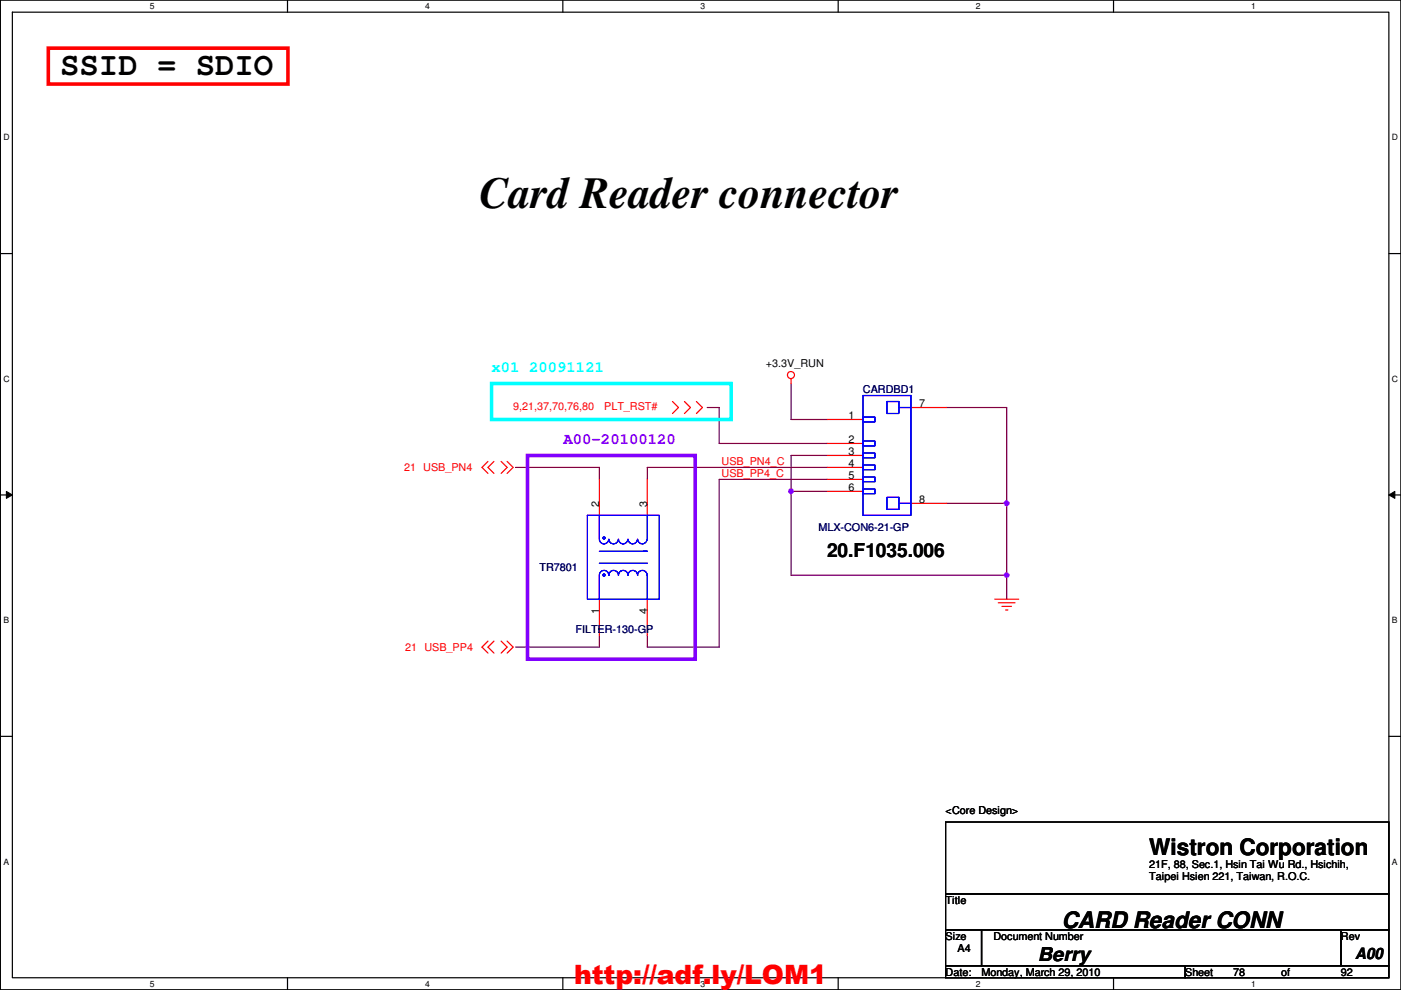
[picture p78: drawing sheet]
<svg xmlns="http://www.w3.org/2000/svg" width="297mm" height="210mm" viewBox="0 0 297 210" stroke-linecap="round" stroke-linejoin="round" font-family="sans-serif">
<defs><g id="words">
<text font-size="9.4" x="101.7" y="44.1">Card Reader connector</text>
<text font-size="6.9" x="12.8" y="15.9">SSID = SDIO</text>
<text font-size="5.6" fill="#f00" x="121.7" y="208.7">http://adf.ly/LOM1</text>
<g font-size="4.8">
<text x="243.7" y="181.3">Wistron Corporation</text>
<text x="225.1" y="196.8">CARD Reader CONN</text>
</g>
<g font-size="4.1">
<text x="175.3" y="118.1">20.F1035.006</text>
<text x="220" y="203.7">Berry</text>
</g>
<text font-size="3.3" fill="#0ff" x="104.2" y="79">x01 20091121</text>
<text font-size="3.3" fill="#8000ff" x="119.5" y="94.2">A00-20100120</text>
<text font-size="3.3" x="287.4" y="203.2">A00</text>
<g font-size="2.3">
<text x="162.4" y="77.8">+3.3V_RUN</text>
<text x="179.9" y="88.9">1</text>
<text x="194.9" y="86.4">7</text>
<text x="179.9" y="94">2</text>
<text x="179.9" y="96.5">3</text>
<text x="179.9" y="99.1">4</text>
<text x="179.9" y="101.6">5</text>
<text x="127" y="107.5" transform="rotate(-90 127 107.5)">2</text>
<text x="137.2" y="107.5" transform="rotate(-90 137.2 107.5)">3</text>
<text x="179.9" y="104.1">6</text>
<text x="194.9" y="106.7">8</text>
<text x="127" y="130.1" transform="rotate(-90 127 130.1)">1</text>
<text x="137.2" y="130.1" transform="rotate(-90 137.2 130.1)">4</text>
<text x="200.5" y="172.6">&lt;Core Design&gt;</text>
<text x="243.7" y="184">21F, 88, Sec.1, Hsin Tai Wu Rd., Hsichih,</text>
<text x="200.5" y="191.6">Title</text>
<text x="243.7" y="186.6">Taipei Hsien 221, Taiwan, R.O.C.</text>
<text x="200.5" y="199.2">Size</text>
<text x="203" y="201.8">A4</text>
<text x="210.6" y="199.2">Document Number</text>
<text x="284.3" y="199.2">Rev</text>
<text x="200.5" y="206.8">Date:</text>
<text x="208.1" y="206.8">Monday, March 29, 2010</text>
<text x="251.3" y="206.8">Sheet</text>
<text x="261.4" y="206.8">78</text>
<text x="271.6" y="206.8">of</text>
<text x="284.3" y="206.8">92</text>
</g>
<g font-size="2.3" fill="#000080">
<text x="183" y="83.4">CARDBD1</text>
<text x="173.6" y="112.6">MLX-CON6-21-GP</text>
<text x="114.4" y="121">TR7801</text>
<text x="122" y="134.2">FILTER-130-GP</text>
</g>
<g font-size="2.3" fill="#f00">
<text x="108.8" y="87">9,21,37,70,76,80</text>
<text x="128.1" y="87">PLT_RST#</text>
<text x="85.7" y="99.9">21 USB_PN4</text>
<text x="153" y="98.6">USB_PN4_C</text>
<text x="153" y="101.1">USB_PP4_C</text>
<text x="85.9" y="138">21 USB_PP4</text>
</g>
<g font-size="1.8">
<text x="31.8" y="1.9">5</text>
<text x="90.1" y="1.9">4</text>
<text x="148.5" y="1.9">3</text>
<text x="206.9" y="1.9">2</text>
<text x="265.3" y="1.9">1</text>
<text x=".7" y="29.8">D</text>
<text x="295.1" y="29.8">D</text>
<text x=".7" y="80.9">C</text>
<text x="295.1" y="80.9">C</text>
<text x=".7" y="132.1">B</text>
<text x="295.1" y="132.1">B</text>
<text x=".7" y="183.3">A</text>
<text x="295.1" y="183.3">A</text>
<text x="31.8" y="209.2">5</text>
<text x="90.1" y="209.2">4</text>
<text x="148.5" y="209.2">3</text>
<text x="206.9" y="209.2">2</text>
<text x="265.3" y="209.2">1</text>
</g>
</g></defs>
<path d="M.1 0h296.9v209.8h-296.9zM2.6 2.6h291.9v204.7h-291.9z" fill="none" stroke="#000" stroke-width=".25"/>
<g fill="#fff">
<path d="M31.8 .3h1v2h-1z"/>
<path d="M31.8 207.6h1v1.9h-1z"/>
</g>
<path d="M61 0v2.6M61 207.3v2.5" fill="none" stroke="#000" stroke-width=".25"/>
<g fill="#fff">
<path d="M90.1 .3h1v2h-1z"/>
<path d="M90.1 207.6h1v1.9h-1z"/>
</g>
<path d="M119.3 0v2.6M119.3 207.3v2.5" fill="none" stroke="#000" stroke-width=".25"/>
<g fill="#fff">
<path d="M148.5 .3h1v2h-1z"/>
<path d="M148.5 207.6h1v1.9h-1z"/>
</g>
<path d="M177.7 0v2.6M177.7 207.3v2.5" fill="none" stroke="#000" stroke-width=".25"/>
<g fill="#fff">
<path d="M206.9 .3h1v2h-1z"/>
<path d="M206.9 207.6h1v1.9h-1z"/>
</g>
<path d="M236.1 0v2.6M236.1 207.3v2.5" fill="none" stroke="#000" stroke-width=".25"/>
<g fill="#fff">
<path d="M265.3 .3h.9v2h-.9z"/>
<path d="M265.3 207.6h.9v1.9h-.9z"/>
<path d="M.7 28.2h1.3v1.9h-1.3z"/>
<path d="M295.1 28.2h1.3v1.9h-1.3z"/>
<path d="M.7 79.3h1.3v2h-1.3z"/>
<path d="M295.1 79.3h1.3v2h-1.3z"/>
</g>
<path d="M.1 53.8h2.5M294.5 53.8h2.5" fill="none" stroke="#000" stroke-width=".25"/>
<g fill="#fff">
<path d="M.7 130.5h1.2v2h-1.2z"/>
<path d="M295.1 130.5h1.2v2h-1.2z"/>
</g>
<path d="M.1 104.9h2.5M294.5 104.9h2.5" fill="none" stroke="#000" stroke-width=".25"/>
<path d="M1.4 104.2l1.2 .7-1.2 .8zM294.5 104.9l1.2-.7v1.5z" fill="#000"/>
<path d="M1.4 104.2l1.2 .7-1.2 .8zM294.5 104.9l1.2-.7v1.5z" fill="none" stroke="#000" stroke-width=".21"/>
<g fill="#fff">
<path d="M.7 181.7h1.2v2h-1.2z"/>
<path d="M295.1 181.7h1.2v2h-1.2z"/>
</g>
<path d="M.1 156.1h2.5M294.5 156.1h2.5" fill="none" stroke="#000" stroke-width=".25"/>
<path d="M167.7 81.3v7.6h7.6M200.7 86.4h12.7v20.3h-12.7M175.3 104.2h-7.6v17.8M213.4 122v5" fill="none" stroke="#800040" stroke-width=".25"/>
<circle cx="167.7" cy="104.2" r=".49" fill="#f0f"/>
<circle cx="167.7" cy="104.2" r=".49" fill="none" stroke="#f0f" stroke-width=".25"/>
<path d="M167.7 122h45.7" fill="none" stroke="#800040" stroke-width=".25"/>
<circle cx="213.4" cy="121.9" r=".49" fill="#f0f"/>
<circle cx="213.4" cy="121.9" r=".49" fill="none" stroke="#f0f" stroke-width=".25"/>
<path d="M213.4 106.7v15.3" fill="none" stroke="#800040" stroke-width=".25"/>
<circle cx="213.4" cy="106.7" r=".49" fill="#f0f"/>
<circle cx="213.4" cy="106.7" r=".49" fill="none" stroke="#f0f" stroke-width=".25"/>
<path d="M109.3 99.1h17.8v2.5M149.9 86.4h2.6v7.6h22.8M175.3 96.6h-7.6v7.6M175.3 99.1h-38.1v2.5M175.3 101.6h-22.8v35.6h-15.3v-2.5M127.1 134.7v2.5h-17.8" fill="none" stroke="#800040" stroke-width=".25"/>
<g fill="none" stroke="#f00" stroke-width=".25">
<path d="M103.5 97.8l-1.3 1.3 1.3 1.3M104.7 97.8l-1.2 1.3 1.2 1.3M106.3 97.8l1.2 1.3-1.2 1.3M107.5 97.8l1.3 1.3-1.3 1.3M142.6 85.1l1.2 1.3-1.2 1.3M145.1 85.1l1.3 1.3-1.3 1.3M147.7 85.1l1.2 1.3-1.2 1.3M167.7 80.3v1M175.3 88.9h7.7M175.3 94h7.7M175.3 96.6h7.7M175.3 99.1h7.7"/>
<path d="M193.1 86.4h7.6M127.1 101.6v7.7M137.2 101.6v7.7M175.3 101.6h7.7M175.3 104.2h7.7M193.1 106.7h7.6M103.5 135.9l-1.3 1.3 1.3 1.3M104.7 135.9l-1.2 1.3 1.2 1.3M106.3 135.9l1.2 1.3-1.2 1.3M107.5 135.9l1.3 1.3-1.3 1.3M127.1 127v7.7M137.2 127v7.7"/>
<path d="M210.9 127h5.1M211.7 127.8h3.5M212.4 128.6h2.1M213.2 129.3h.5"/>
<circle cx="167.7" cy="79.5" r=".75"/>
</g>
<path d="M200.5 174.3h94v15.2h-94zM200.5 189.5h94v7.6h-94zM200.5 197.1h7.6v7.7h-7.6zM208.1 197.1h76.2v7.7h-76.2zM284.3 197.1h10.2v7.7h-10.2zM200.5 204.8h50.8v2.5h-50.8zM251.3 204.8h43.2v2.5h-43.2z" fill="none" stroke="#000" stroke-width=".25"/>
<path d="M10.2 10.2h50.8v7.6h-50.8z" fill="none" stroke="#f00" stroke-width=".76"/>
<path d="M104.2 81.3h50.8v7.6h-50.8z" fill="none" stroke="#0ff" stroke-width=".76"/>
<path d="M111.8 96.6h35.6v43.1h-35.6z" fill="none" stroke="#8000ff" stroke-width=".76"/>
<g fill="none" stroke="#00f" stroke-width=".25">
<path d="M183 83.9h10.1v25.4h-10.1zM183 88.4h2.5v1.1h-2.5zM183 93.5h2.5v1h-2.5zM183 96.1h2.5v1h-2.5zM183 98.6h2.5v1h-2.5zM188 85.1h2.6v2.6h-2.6zM190.6 86.4h2.5M124.5 109.3h15.3v17.7h-15.3zM127.1 116.9h10.1h-.7M127.1 109.3v5a1 1 0 0 0 1 1 1 1 0 0 0 1-1M127.1 119.4h10.1M127.9 113.9h.3v.3h-.3z"/>
<path d="M129.1 114.3a1 1 0 0 0 1 1 1 1 0 0 0 1-1M131.1 114.3a1 1 0 0 0 1 1 1 1 0 0 0 1-1M133.2 114.3a1 1 0 0 0 1 1 1 1 0 0 0 1-1M135.2 114.3a1 1 0 0 0 1 1 1 1 0 0 0 1-1M137.2 109.3v5M183 101.1h2.5v1.1h-2.5zM183 103.7h2.5v1h-2.5zM188 105.5h2.6v2.5h-2.6zM190.6 106.7h2.5M127.9 121.8h.3v.3h-.3zM129.1 122a1 1 0 0 0-1-1.1 1 1 0 0 0-1 1.1v5M129.1 122a1 1 0 0 1 1-1.1 1 1 0 0 1 1 1.1"/>
<path d="M131.1 122a1 1 0 0 1 1-1.1 1 1 0 0 1 1 1.1M133.2 122a1 1 0 0 1 1-1.1 1 1 0 0 1 1 1.1M135.2 122a1 1 0 0 1 1-1.1 1 1 0 0 1 1 1.1M137.2 122v5"/>
</g>
<circle cx="167.7" cy="104.2" r=".49" fill="#f0f"/>
<circle cx="167.7" cy="104.2" r=".49" fill="none" stroke="#f0f" stroke-width=".25"/>
<circle cx="213.4" cy="121.9" r=".49" fill="#f0f"/>
<circle cx="213.4" cy="121.9" r=".49" fill="none" stroke="#f0f" stroke-width=".25"/>
<circle cx="213.4" cy="106.7" r=".49" fill="#f0f"/>
<circle cx="213.4" cy="106.7" r=".49" fill="none" stroke="#f0f" stroke-width=".25"/>
<use href="#words"/>
</svg>
